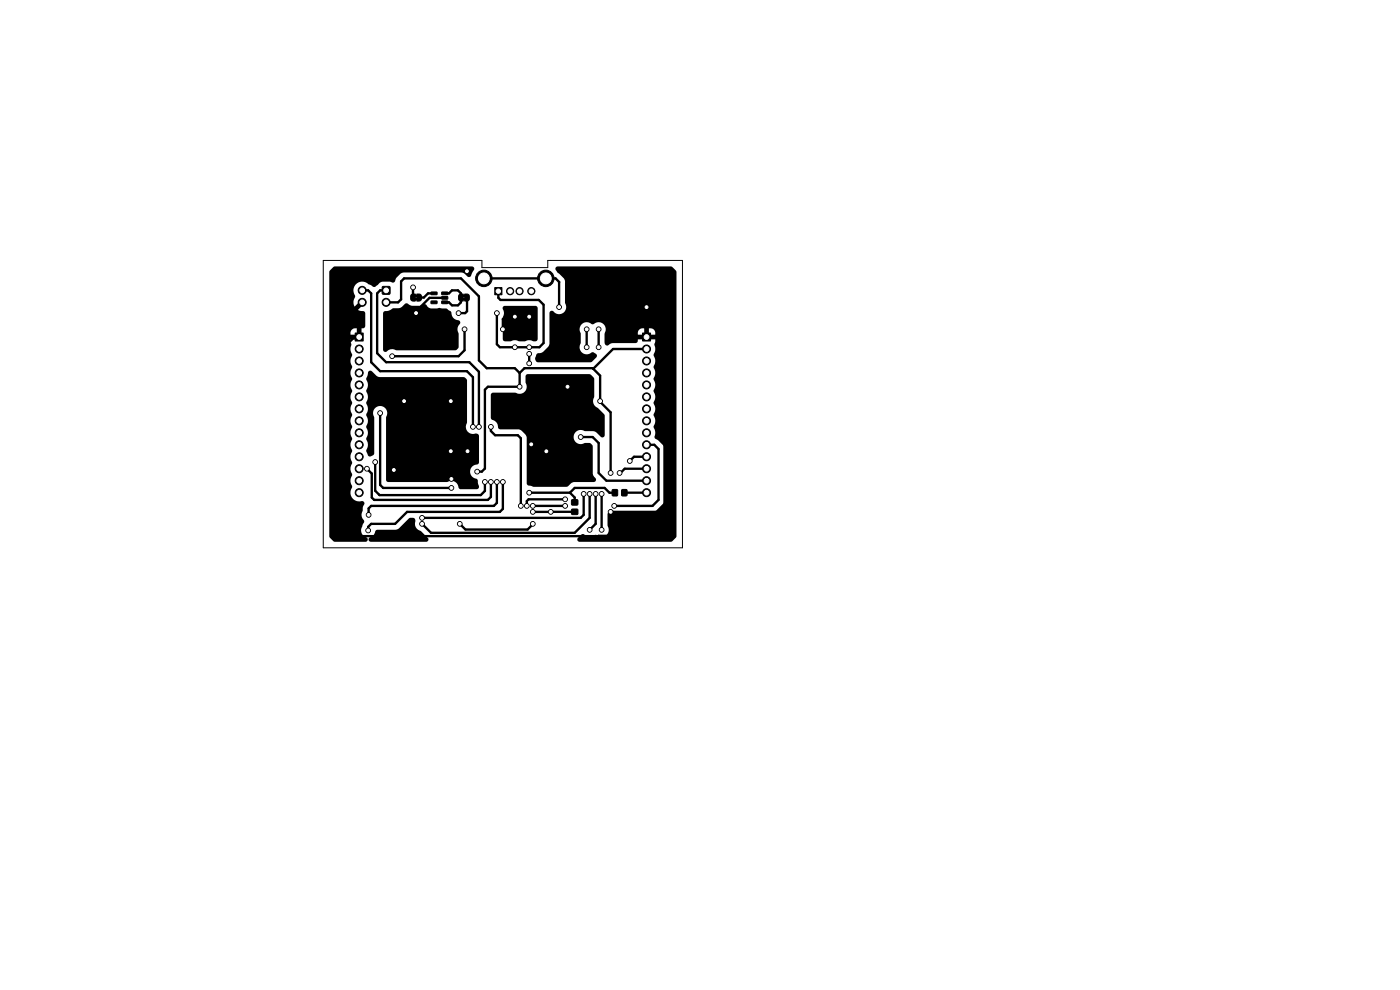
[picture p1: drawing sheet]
<svg xmlns="http://www.w3.org/2000/svg" width="297mm" height="210mm" viewBox="0 0 297 210" stroke-linecap="round" stroke-linejoin="round" font-family="sans-serif">
<path d="M68.6 55.2h33.6v1.6h14v-1.6h28.6v61h-76.2z" fill="none" stroke="#000" stroke-width=".21"/>
<g fill="#000" stroke="#000" stroke-width=".21">
<path d="M75.4 70.6h1.6v1.7h-1.6zM81.1 60.8h1.6v1.6h-1.6zM87.3 62.5l.8-.1v1.5h-.6l-.3-.3-.1-.7zM88.4 62.4h.6l.3 .2 .1 .9-.3 .3-.7 .1zM91.5 63.9l1.1-.1 .1 .5-1.2 .1zM91.5 62l1.1-.1 .1 .5-1.2 .1zM93.7 62l1.2-.1 .1 .5-1.2 .1zM93.7 62.9h1.2l.1 .5-1.2 .1zM93.7 63.9l1.2-.1 .1 .5-1.2 .1zM97.4 62.5l.9-.1v1.5h-.6l-.3-.3-.1-.7zM98.6 62.4h.5l.4 .2 .1 .9-.3 .3-.7 .1zM105 61h1.5v1.5h-1.5z"/>
<path d="M136.3 70.6h1.7v1.7h-1.7zM121.3 106h1.2v1.1h-1.2zM121.3 108h1.2v1.1h-1.2zM129.9 103.9h1.1v1.2h-1.1zM131.9 103.9h1.1v1.2h-1.1z"/>
<circle cx="99.1" cy="57.5" r=".5"/>
<circle cx="102.6" cy="59.1" r="1.15"/>
<circle cx="102.6" cy="59.1" r="1.75"/>
<circle cx="115.8" cy="59.1" r="1.75"/>
<circle cx="115.8" cy="59.1" r="1.15"/>
<circle cx="76.2" cy="71.5" r=".5"/>
<circle cx="76.2" cy="74" r=".5"/>
<circle cx="76.2" cy="76.6" r=".5"/>
<circle cx="76.2" cy="79.1" r=".5"/>
<circle cx="76.2" cy="76.6" r=".85"/>
<circle cx="76.2" cy="79.1" r=".85"/>
<circle cx="76.2" cy="74" r=".85"/>
<circle cx="76.8" cy="61.6" r=".5"/>
<circle cx="76.8" cy="64.1" r=".5"/>
<circle cx="76.8" cy="61.6" r=".85"/>
<circle cx="76.8" cy="64.1" r=".85"/>
<circle cx="81.9" cy="61.6" r=".5"/>
<circle cx="81.9" cy="64.1" r=".5"/>
<circle cx="81.9" cy="64.1" r=".85"/>
<circle cx="83.2" cy="75.6" r=".5"/>
<circle cx="87.6" cy="61" r=".5"/>
<circle cx="88.3" cy="66.4" r=".5"/>
<circle cx="97.3" cy="66.4" r=".5"/>
<circle cx="98.6" cy="69.9" r=".5"/>
<circle cx="105.4" cy="66.4" r=".5"/>
<circle cx="105.7" cy="61.8" r=".46"/>
<circle cx="106.7" cy="69.9" r=".5"/>
<circle cx="108.2" cy="61.8" r=".76"/>
<circle cx="108.2" cy="61.8" r=".46"/>
<circle cx="109.2" cy="67.2" r=".5"/>
<circle cx="109.2" cy="73.7" r=".5"/>
<circle cx="110.2" cy="61.8" r=".76"/>
<circle cx="110.2" cy="61.8" r=".46"/>
<circle cx="112.3" cy="73.7" r=".5"/>
<circle cx="112.3" cy="75.1" r=".5"/>
<circle cx="112.3" cy="77.1" r=".5"/>
<circle cx="112.3" cy="67.2" r=".5"/>
<circle cx="112.7" cy="61.8" r=".76"/>
<circle cx="112.7" cy="61.8" r=".46"/>
<circle cx="118.6" cy="65.1" r=".5"/>
<circle cx="124.5" cy="73.7" r=".5"/>
<circle cx="124.5" cy="69.9" r=".5"/>
<circle cx="127" cy="73.7" r=".5"/>
<circle cx="127" cy="69.9" r=".5"/>
<circle cx="137.2" cy="76.6" r=".5"/>
<circle cx="137.2" cy="71.5" r=".5"/>
<circle cx="137.2" cy="74" r=".5"/>
<circle cx="137.2" cy="79.1" r=".5"/>
<circle cx="137.2" cy="65.2" r=".5"/>
<circle cx="137.2" cy="76.6" r=".85"/>
<circle cx="137.2" cy="79.1" r=".85"/>
<circle cx="137.2" cy="74" r=".85"/>
<circle cx="76.2" cy="86.7" r=".5"/>
<circle cx="76.2" cy="81.7" r=".5"/>
<circle cx="76.2" cy="94.4" r=".5"/>
<circle cx="76.2" cy="84.2" r=".5"/>
<circle cx="76.2" cy="89.3" r=".5"/>
<circle cx="76.2" cy="91.8" r=".5"/>
<circle cx="76.2" cy="96.9" r=".5"/>
<circle cx="76.2" cy="99.4" r=".5"/>
<circle cx="76.2" cy="84.2" r=".85"/>
<circle cx="76.2" cy="89.3" r=".85"/>
<circle cx="76.2" cy="99.4" r=".85"/>
<circle cx="76.2" cy="91.8" r=".85"/>
<circle cx="76.2" cy="96.9" r=".85"/>
<circle cx="76.2" cy="86.7" r=".85"/>
<circle cx="76.2" cy="81.7" r=".85"/>
<circle cx="76.2" cy="94.4" r=".85"/>
<circle cx="77.8" cy="99.4" r=".5"/>
<circle cx="79.6" cy="98" r=".5"/>
<circle cx="80.6" cy="87.6" r=".5"/>
<circle cx="83.6" cy="99.7" r=".5"/>
<circle cx="85.7" cy="85.1" r=".5"/>
<circle cx="95.6" cy="95.7" r=".5"/>
<circle cx="95.6" cy="85.1" r=".5"/>
<circle cx="99.2" cy="95.7" r=".5"/>
<circle cx="100.3" cy="90.6" r=".5"/>
<circle cx="101.6" cy="90.6" r=".5"/>
<circle cx="104.1" cy="90.6" r=".5"/>
<circle cx="110.2" cy="82" r=".5"/>
<circle cx="112.7" cy="94.3" r=".5"/>
<circle cx="115.9" cy="95.7" r=".5"/>
<circle cx="120.4" cy="82" r=".5"/>
<circle cx="123.2" cy="92.7" r=".5"/>
<circle cx="127.3" cy="85.1" r=".5"/>
<circle cx="133.6" cy="97.8" r=".5"/>
<circle cx="137.2" cy="96.9" r=".5"/>
<circle cx="137.2" cy="91.8" r=".5"/>
<circle cx="137.2" cy="84.2" r=".5"/>
<circle cx="137.2" cy="89.3" r=".5"/>
<circle cx="137.2" cy="99.4" r=".5"/>
<circle cx="137.2" cy="81.7" r=".5"/>
<circle cx="137.2" cy="86.7" r=".5"/>
<circle cx="137.2" cy="94.4" r=".5"/>
<circle cx="137.2" cy="81.7" r=".85"/>
<circle cx="137.2" cy="94.4" r=".85"/>
<circle cx="137.2" cy="91.8" r=".85"/>
<circle cx="137.2" cy="84.2" r=".85"/>
<circle cx="137.2" cy="86.7" r=".85"/>
<circle cx="137.2" cy="96.9" r=".85"/>
<circle cx="137.2" cy="99.4" r=".85"/>
<circle cx="137.2" cy="89.3" r=".85"/>
<circle cx="76.2" cy="102" r=".5"/>
<circle cx="76.2" cy="104.5" r=".5"/>
<circle cx="76.2" cy="104.5" r=".85"/>
<circle cx="76.2" cy="102" r=".85"/>
<circle cx="78.1" cy="112.5" r=".5"/>
<circle cx="78.2" cy="109.2" r=".5"/>
<circle cx="89.5" cy="109.9" r=".5"/>
<circle cx="89.5" cy="111.1" r=".5"/>
<circle cx="95.8" cy="101.6" r=".5"/>
<circle cx="95.8" cy="103.5" r=".5"/>
<circle cx="97.5" cy="111.1" r=".5"/>
<circle cx="101.2" cy="100" r=".5"/>
<circle cx="102.9" cy="102.2" r=".5"/>
<circle cx="104.1" cy="102.2" r=".5"/>
<circle cx="105.4" cy="102.2" r=".5"/>
<circle cx="106.7" cy="102.2" r=".5"/>
<circle cx="110.5" cy="107.3" r=".5"/>
<circle cx="111.8" cy="107.3" r=".5"/>
<circle cx="112.3" cy="104.5" r=".5"/>
<circle cx="113" cy="111.1" r=".5"/>
<circle cx="113" cy="108.6" r=".5"/>
<circle cx="113" cy="107.3" r=".5"/>
<circle cx="116.8" cy="108.6" r=".5"/>
<circle cx="119.9" cy="105.9" r=".5"/>
<circle cx="119.9" cy="107.3" r=".5"/>
<circle cx="123.8" cy="104.8" r=".5"/>
<circle cx="125.1" cy="112.4" r=".5"/>
<circle cx="125.1" cy="104.8" r=".5"/>
<circle cx="126.4" cy="104.8" r=".5"/>
<circle cx="127.6" cy="104.8" r=".5"/>
<circle cx="127.6" cy="112.4" r=".5"/>
<circle cx="129.5" cy="108.6" r=".5"/>
<circle cx="129.5" cy="100.3" r=".5"/>
<circle cx="130.3" cy="107.3" r=".5"/>
<circle cx="131.4" cy="100.3" r=".5"/>
<circle cx="137.2" cy="104.5" r=".5"/>
<circle cx="137.2" cy="102" r=".5"/>
<circle cx="137.2" cy="102" r=".85"/>
<circle cx="137.2" cy="104.5" r=".85"/>
</g>
<path d="M70 57.4l.7-.7 .4-.2h29.2a.54 .54 0 0 1 .3 .5 .54 .54 0 0 1-.2 .5l-.4 .9a.5 .5 0 0 1-.9 .2l-.7-.6-.5-.2h-12.3l-.7 .3-1 1.1a.7 .7 0 0 1-.4 .7 .7 .7 0 0 1-.8-.1h-1.8l-.8 .7a.76 .76 0 0 1-1.3 0l-.4-.1a1.98 1.98 0 0 0-2-.6 1.98 1.98 0 0 0-1.4 1.5l.1 1.1a.9 .9 0 0 1 0 1.2l-.1 .8 .2 .6 1.2-1.2a.5 .5 0 0 0 .1 .7 .5 .5 0 0 0 .6 0l-1.2 1.2 .7 .3a.66 .66 0 0 1 .9 .5v2.8l-.3 .3h-.5v1.8v-.1a.5 .5 0 0 0-.9-.1 .5 .5 0 0 0 .3 .8h-1.7v.4a1.75 1.75 0 0 1-.1 1.6l.2 .8a.9 .9 0 0 1-.1 1.2v.8l.1 .5a.9 .9 0 0 1-.1 1.3v.8l.1 .5a.9 .9 0 0 1-.1 1.2v.8l.3 .9-.1 .4a1.86 1.86 0 0 0 0 2v.5a1.86 1.86 0 0 0 0 2.1v.5a1.89 1.89 0 0 0 0 2v.5a1.86 1.86 0 0 0 0 2v.5a1.86 1.86 0 0 0 0 2.1v.5a1.89 1.89 0 0 0 0 2v.5a1.87 1.87 0 0 0 0 2.1v.5a1.86 1.86 0 0 0 0 2v.5a1.94 1.94 0 0 0 .2 2.2 1.94 1.94 0 0 0 2.2 .6 .66 .66 0 0 1 0 1.1l-.1 1.1a1.73 1.73 0 0 0 .4 2l-.1 .4a1.99 1.99 0 0 0 .3 3 .52 .52 0 0 1 .5 .5 .52 .52 0 0 1-.5 .5h-6.6l-.9-.8-.2-.4v-43.1h4.6v.4h1.3v-1.4h-.4a.99 .99 0 0 0-.9 1h-4.6v-12.9zM118 56.7l.3-.2h24l.4 .2 .7 .7 .1 .3v56.2l-.8 .9-.4 .1h-19.3a.5 .5 0 0 1-.5-.4 .5 .5 0 0 1 .2-.5l.7-.7 .5 .1a1.67 1.67 0 0 0 2.4 0l.3 .1a1.51 1.51 0 0 0 2 .1 1.51 1.51 0 0 0 .3-1.9v-2.7a.97 .97 0 0 1 1.3-.2l1.1-.2 7.4-.1 .5-.2 1.6-1.6 .2-.6v-10.9l-.3-.8-1.2-1.1a.72 .72 0 0 1-.6-.5 .72 .72 0 0 1 .1-.7l-.2-1.1a.9 .9 0 0 1 .1-1.2l.1-.8-.3-.9v-.3a1.86 1.86 0 0 0 0-2.1v-.5a1.86 1.86 0 0 0 0-2v-.5a1.86 1.86 0 0 0 0-2.1v-.5a1.86 1.86 0 0 0 0-2v-.5a1.86 1.86 0 0 0 0-2v-.5a2.31 2.31 0 0 0 .1-2.1l.2-1h-1.8a.5 .5 0 0 0 .5-.5 .5 .5 0 0 0-.5-.5h1.8a1.11 1.11 0 0 0-1.3-1.4v1.4h-.5a.5 .5 0 0 0-.5 .4 .5 .5 0 0 0 .4 .6h-1.8l-.1 .6-.3 .2h-4.9l-.6 .2a.6 .6 0 0 1-.7 .3 .6 .6 0 0 1-.4-.6v-2.1h7v.4h1.4v-1.4h-.4a.99 .99 0 0 0-1 1h-7a1.57 1.57 0 0 0-.5-2 1.57 1.57 0 0 0-2 .2l-.3-.1a1.51 1.51 0 0 0-2 0 1.51 1.51 0 0 0-.4 1.9v2.3a1.57 1.57 0 0 0 .5 2 1.57 1.57 0 0 0 2.1-.2l.3 .1a.63 .63 0 0 1 .5 1l-.9 .9-.3 .2h-11.2l-.3-.2-.2-.3a1.41 1.41 0 0 1 .6-1.5h.5l.5-.3 1.1-1 .2-.5 .1-6.7a.59 .59 0 0 1 .5-.5 .59 .59 0 0 1 .6 .5 1.5 1.5 0 0 0 1.9-.1 1.5 1.5 0 0 0 .3-1.9l-.1-4.9-.2-.5-1.3-1.1a.87 .87 0 0 1-.3-1.2zM78.2 78.7h.6l1 1 .7 .3 18.1 .1 .5 .6v8.9a1.64 1.64 0 0 0 .1 1.9 1.64 1.64 0 0 0 1.9 .5l.4 .2 .1 .3v5.5a.99 .99 0 0 1-1 .7 1.57 1.57 0 0 0-.8 1.7 1.57 1.57 0 0 0 1.4 1.2l.4 1.4a.53 .53 0 0 1-.5 .8h-3.4a.92 .92 0 0 1-.6-1 1.63 1.63 0 0 0-2.3-.5h-12.4l-.4-.2-.1-.3v-13.2a1.56 1.56 0 0 0-.1-1.9 1.56 1.56 0 0 0-1.8-.4 1.65 1.65 0 0 0-.6 2.3v7.5a.81 .81 0 0 1-.9 .7 .81 .81 0 0 1-.7-.9v-.5a1.86 1.86 0 0 0 0-2.1v-.5a1.86 1.86 0 0 0 0-2v-.5a1.86 1.86 0 0 0 0-2v-.5a1.86 1.86 0 0 0 0-2.1v-.5a1.86 1.86 0 0 0 0-2v-.5a1.86 1.86 0 0 0 0-2.1l-.1-.4zM81.4 66.1l1-.2 1-.5 1.5-.1 1-.8a1.48 1.48 0 0 1 1.4 .3h2.1a.74 .74 0 0 1 1.3 .2l.7 .4 1.7-.1 1.6 .2 1 .6a1.74 1.74 0 0 0 1.5 1.8 .53 .53 0 0 1 .4 .5 .53 .53 0 0 1-.2 .5 1.93 1.93 0 0 0-.1 1.9v2.9l-.6 .6h-12.8a1.68 1.68 0 0 0-2 .3h-.4l-.2-.4v-7.7zM88 62.5h.5v.4h-.5zM88 63.3h.5v.4h-.5zM98.2 62.5h.5v.4h-.5zM98.2 63.3h.5v.4h-.5zM106.8 65l.3-.1h6.5l.3 .1 .2 .4v6.5a.84 .84 0 0 1-1.5 .3h-.5l-.8 .2-1.3-.1a1.75 1.75 0 0 0-1.7 .1h-1.3l-.3-.4v-4.8a2.67 2.67 0 0 0-.1-2zM104.3 83.4l.3-.1h4.7a1.6 1.6 0 0 0 2-.2 1.6 1.6 0 0 0 .2-2v-1.4l.4-.3h13.2l1 .9v3.8a1.67 1.67 0 0 0 .8 2.5l1.4 1.5v4.2a.5 .5 0 0 1-.3 .5 .5 .5 0 0 1-.6-.2l-1.2-1-2-.1a1.55 1.55 0 0 0-2.1 .2 1.55 1.55 0 0 0 0 2.1 1.55 1.55 0 0 0 2.1 .2h.9l.6 .6v5.8l.2 .6a.83 .83 0 0 1 .5 1.1l-.4 .2h-4.4l-1.4 1h-7l-.6-.2a.72 .72 0 0 1-.9-.6v-9.6l-.1-.6-.9-.9-.6-.3h-4l-.3-.2a2.1 2.1 0 0 0-1.5-2l-.2-.3v-4.8zM79.7 112.5l.4-.1 4.2-.1 2.5-2.4 .8-.1a.72 .72 0 0 1 .4 1.1l.1 .7a1.89 1.89 0 0 0 1.2 1.1l1.3 1.3a.5 .5 0 0 1 .3 .5 .5 .5 0 0 1-.5 .4h-11.7a.52 .52 0 0 1-.5-.5 .52 .52 0 0 1 .5-.5 2.09 2.09 0 0 0 1-1.4z" fill="#000"/>
<g fill="none" stroke="#000" stroke-width=".5">
<path d="M102.7 59.1h15.2l.7 .7v5.3M76.2 71.8h-1.3l-1.2 1.2v39.4l1.3 1.3h64.7l1.3-1.3v-2.5l-1.3-1.3M76.8 61.6h1.3l.6 .6v14.6l1.9 1.9h18.5l1.2 1.3v10.6M81.9 64.1h2.6l.6-.6v-3.8l.6-.6h12.1l3.8 3.8v13.6l1.7 1.6h5.9l1 1M81.9 61.6h-1.3l-.6 .6v12.7l1.9 1.9h17.7l2 2.1v11.7M87.6 61v2.1M92.1 62.2h-1.3l-.9 .9h-1M94.4 62.2h.8l.7-.6h1.3l.6 .6v1.9l-.6 .7h-1.3l-.7-.7h-.8M94.4 63.2h-3.3l-2.8 2.8v.4M98.6 69.9v4.4l-1.3 1.3h-14.1M99.1 63.1v2.9l-.4 .4h-1.4M105.7 61.8v1.4l.5 .4h8.1l1 1v8.2l-.9 .9h-8.4l-.6-.7v-6.6"/>
<path d="M110.2 79.1v2.9h-6.7l-.6 .7v16.7l-.7 .6h-1M110.2 79.1l1.1-1h14.4l1.6 1.6v5.4M112.3 67.2h-5.1l-.5 .5v2.2M112.3 75.1v2M124.5 69.9v3.8M127 69.9v3.8M137.2 74h-7.1l-4.2 4.2M137.2 71.5h2.9l.9 .9v34.9l-1.3 1.3M77.8 99.4l1.1 1.1v5l.5 .5h24.1l.6-.6v-3.2M79.6 98v6.1l.9 .9h21.5l.9-.9v-1.9M80.6 87.6v15.3l.7 .6h14.5M99.2 95.7l-3.6 .1"/>
<path d="M104.1 90.6v.8l.9 .9h4.9l.6 .7v14.3M123.2 92.7h2.5l1.3 1.3v6.3l1.6 1.7h8.6M127.3 85.2l2.2 2.3v12.8M137.2 94.4h1.6l.9 .9v10.7l-1.3 1.3h-8.1M137.2 96.9h-2.7l-.9 .9M137.2 99.4h-4.7l-.9 .9M97.5 111.1l1.2 1.2h13.2l1.2-1.2M105.4 102.2v4.5l-.6 .6h-26.1l-.5 .6v1.3M106.7 102.2v5.8l-.7 .6h-19.6l-2.6 2.5h-5.1l-.6 .7v.7M112.3 104.5h8.6M113 107.3h6.9M116.9 108.6h-.1"/>
<path d="M119.9 105.9h-7.8l-.3 .4v1M120.9 104.5l1-1h6.4l1 1h1.1M120.9 104.5l1 1v1.1M121.9 108.6h-8.9M123.8 104.8v4.4l-.6 .7h-33.7M125.1 104.8v5.1l-3.2 3.1h-30.5l-1.9-1.9M126.4 104.8v6.3l-1.3 1.3M127.6 104.8v7.6M129.5 108.6h10.2M132.5 104.5h4.7"/>
</g>
<g fill="#fff" stroke="#fff" stroke-width=".21">
<circle cx="79.6" cy="98" r=".3"/>
<circle cx="102.9" cy="102.2" r=".3"/>
<circle cx="105.4" cy="102.2" r=".3"/>
<circle cx="78.2" cy="109.2" r=".3"/>
<circle cx="106.7" cy="102.2" r=".3"/>
<circle cx="78.1" cy="112.5" r=".3"/>
<circle cx="77.8" cy="99.4" r=".3"/>
<circle cx="104.1" cy="102.2" r=".3"/>
<circle cx="95.8" cy="103.5" r=".3"/>
<circle cx="80.6" cy="87.6" r=".3"/>
<circle cx="133.6" cy="97.8" r=".3"/>
<circle cx="119.9" cy="107.3" r=".3"/>
<circle cx="130.3" cy="107.3" r=".3"/>
<circle cx="113" cy="107.3" r=".3"/>
<circle cx="131.4" cy="100.3" r=".3"/>
<circle cx="123.2" cy="92.7" r=".3"/>
<circle cx="123.8" cy="104.8" r=".3"/>
<circle cx="89.5" cy="109.9" r=".3"/>
<circle cx="125.1" cy="104.8" r=".3"/>
<circle cx="89.5" cy="111.1" r=".3"/>
<circle cx="126.4" cy="104.8" r=".3"/>
<circle cx="125.1" cy="112.4" r=".3"/>
<circle cx="127.6" cy="104.8" r=".3"/>
<circle cx="127.6" cy="112.4" r=".3"/>
<circle cx="119.9" cy="105.9" r=".3"/>
<circle cx="127.3" cy="85.1" r=".3"/>
<circle cx="111.8" cy="107.3" r=".3"/>
<circle cx="101.2" cy="100" r=".3"/>
<circle cx="110.2" cy="82" r=".3"/>
<circle cx="129.5" cy="100.3" r=".3"/>
<circle cx="83.6" cy="99.7" r=".3"/>
<circle cx="115.9" cy="95.7" r=".3"/>
<circle cx="99.2" cy="95.7" r=".3"/>
<circle cx="113" cy="108.6" r=".3"/>
<circle cx="95.6" cy="95.7" r=".3"/>
<circle cx="99.1" cy="57.5" r=".3"/>
<circle cx="116.8" cy="108.6" r=".3"/>
<circle cx="109.2" cy="67.2" r=".3"/>
<circle cx="88.3" cy="66.4" r=".3"/>
<circle cx="112.3" cy="67.2" r=".3"/>
<circle cx="112.7" cy="94.3" r=".3"/>
<circle cx="120.4" cy="82" r=".3"/>
<circle cx="137.2" cy="65.2" r=".3"/>
<circle cx="85.7" cy="85.1" r=".3"/>
<circle cx="97.5" cy="111.1" r=".3"/>
<circle cx="95.6" cy="85.1" r=".3"/>
<circle cx="113" cy="111.1" r=".3"/>
<circle cx="129.5" cy="108.6" r=".3"/>
<circle cx="106.7" cy="69.9" r=".3"/>
<circle cx="95.8" cy="101.6" r=".3"/>
<circle cx="100.3" cy="90.6" r=".3"/>
<circle cx="104.1" cy="90.6" r=".3"/>
<circle cx="110.5" cy="107.3" r=".3"/>
<circle cx="101.6" cy="90.6" r=".3"/>
<circle cx="118.6" cy="65.1" r=".3"/>
<circle cx="83.2" cy="75.6" r=".3"/>
<circle cx="98.6" cy="69.9" r=".3"/>
<circle cx="97.3" cy="66.4" r=".3"/>
<circle cx="112.3" cy="75.1" r=".3"/>
<circle cx="112.3" cy="77.1" r=".3"/>
<circle cx="112.3" cy="73.7" r=".3"/>
<circle cx="105.4" cy="66.4" r=".3"/>
<circle cx="109.2" cy="73.7" r=".3"/>
<circle cx="127" cy="73.7" r=".3"/>
<circle cx="127" cy="69.9" r=".3"/>
<circle cx="124.5" cy="73.7" r=".3"/>
<circle cx="124.5" cy="69.9" r=".3"/>
<circle cx="112.3" cy="104.5" r=".3"/>
<circle cx="87.6" cy="61" r=".3"/>
<circle cx="137.2" cy="71.5" r=".5"/>
<circle cx="137.2" cy="74" r=".5"/>
<circle cx="137.2" cy="76.6" r=".5"/>
<circle cx="137.2" cy="79.1" r=".5"/>
<circle cx="137.2" cy="81.7" r=".5"/>
<circle cx="137.2" cy="84.2" r=".5"/>
<circle cx="137.2" cy="86.7" r=".5"/>
<circle cx="137.2" cy="89.3" r=".5"/>
<circle cx="137.2" cy="91.8" r=".5"/>
<circle cx="137.2" cy="94.4" r=".5"/>
<circle cx="137.2" cy="96.9" r=".5"/>
<circle cx="137.2" cy="99.4" r=".5"/>
<circle cx="137.2" cy="102" r=".5"/>
<circle cx="137.2" cy="104.5" r=".5"/>
<circle cx="81.9" cy="61.6" r=".5"/>
<circle cx="81.9" cy="64.1" r=".5"/>
<circle cx="76.8" cy="61.6" r=".5"/>
<circle cx="76.8" cy="64.1" r=".5"/>
<circle cx="76.2" cy="71.5" r=".5"/>
<circle cx="76.2" cy="74" r=".5"/>
<circle cx="76.2" cy="76.6" r=".5"/>
<circle cx="76.2" cy="79.1" r=".5"/>
<circle cx="76.2" cy="81.7" r=".5"/>
<circle cx="76.2" cy="84.2" r=".5"/>
<circle cx="76.2" cy="86.7" r=".5"/>
<circle cx="76.2" cy="89.3" r=".5"/>
<circle cx="76.2" cy="91.8" r=".5"/>
<circle cx="76.2" cy="94.4" r=".5"/>
<circle cx="76.2" cy="96.9" r=".5"/>
<circle cx="76.2" cy="99.4" r=".5"/>
<circle cx="76.2" cy="102" r=".5"/>
<circle cx="76.2" cy="104.5" r=".5"/>
<circle cx="105.7" cy="61.8" r=".46"/>
<circle cx="108.2" cy="61.8" r=".46"/>
<circle cx="110.2" cy="61.8" r=".46"/>
<circle cx="112.7" cy="61.8" r=".46"/>
<circle cx="102.6" cy="59.1" r="1.15"/>
<circle cx="115.8" cy="59.1" r="1.15"/>
</g>
</svg>
